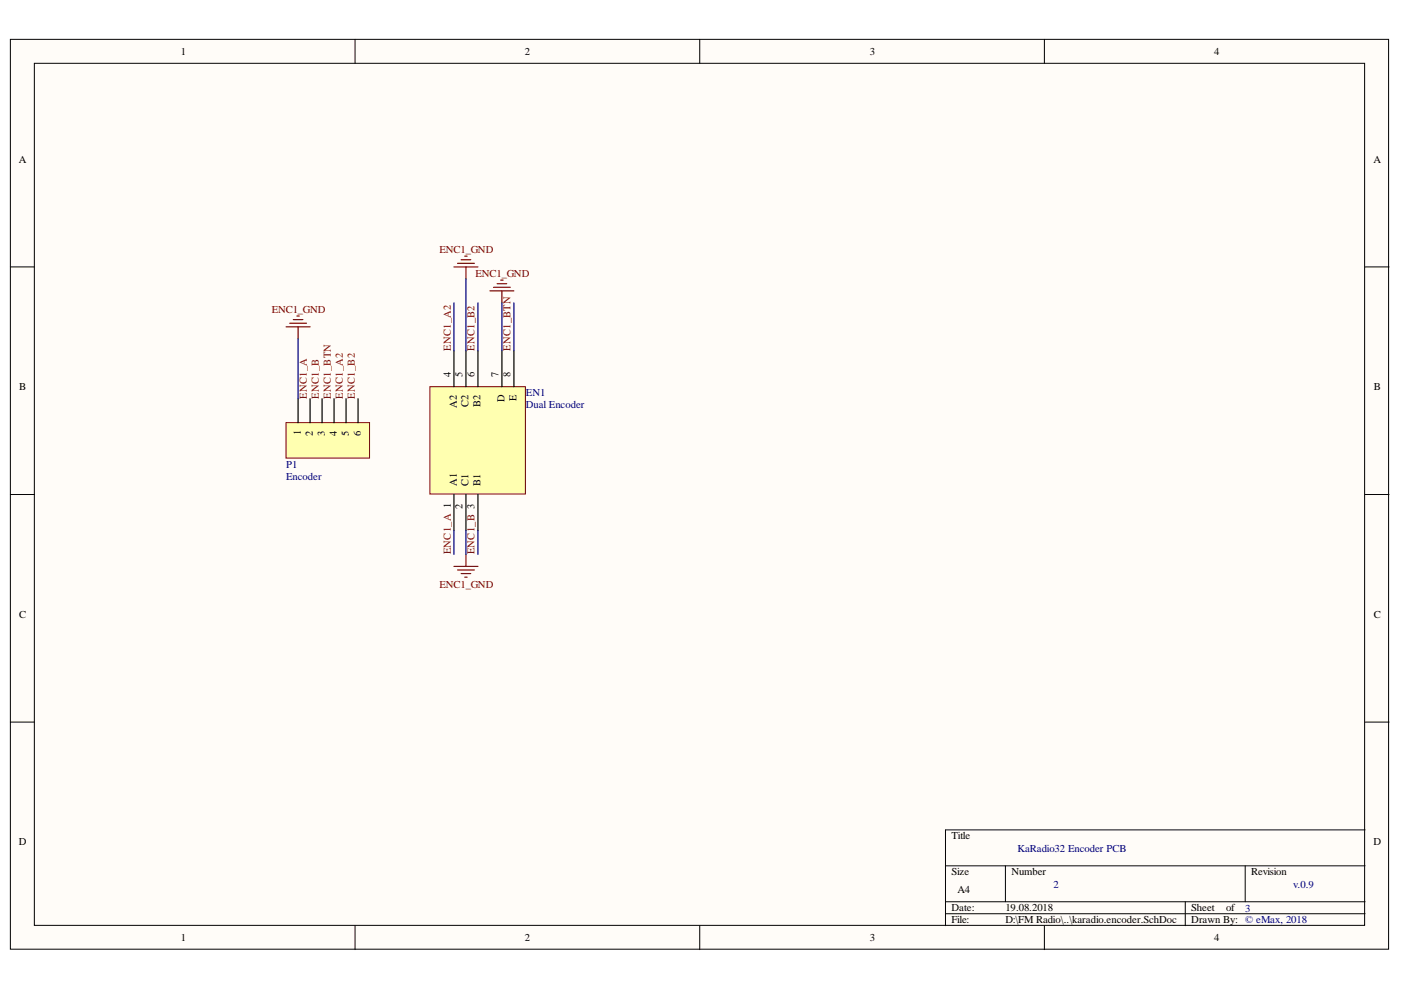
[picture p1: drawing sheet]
<svg xmlns="http://www.w3.org/2000/svg" width="297mm" height="210mm" viewBox="0 0 297 210" stroke-linecap="round" stroke-linejoin="round" font-family="sans-serif">
<defs><g id="words">
<g font-size="2.2">
<text x="38.3" y="11.7">1</text>
<text x="111.3" y="11.7">2</text>
<text x="184.4" y="11.7">3</text>
<text x="257.4" y="11.7">4</text>
<text x="4" y="34.5">A</text>
<text x="291.2" y="34.5">A</text>
<text x="4.1" y="82.7">B</text>
<text x="95.6" y="80" transform="rotate(-90 95.6 80)">4</text>
<text x="98.1" y="80" transform="rotate(-90 98.1 80)">5</text>
<text x="100.6" y="80" transform="rotate(-90 100.6 80)">6</text>
<text x="105.7" y="80" transform="rotate(-90 105.7 80)">7</text>
<text x="108.3" y="80" transform="rotate(-90 108.3 80)">8</text>
<text x="291.3" y="82.7">B</text>
<text x="96.8" y="86.5" transform="rotate(-90 96.8 86.5)">A2</text>
<text x="99.4" y="86.4" transform="rotate(-90 99.4 86.4)">C2</text>
<text x="101.9" y="86.4" transform="rotate(-90 101.9 86.4)">B2</text>
<text x="107" y="85.3" transform="rotate(-90 107 85.3)">D</text>
<text x="109.5" y="85.1" transform="rotate(-90 109.5 85.1)">E</text>
<text x="63.8" y="92.2" transform="rotate(-90 63.8 92.2)">1</text>
<text x="66.3" y="92.5" transform="rotate(-90 66.3 92.5)">2</text>
<text x="68.9" y="92.4" transform="rotate(-90 68.9 92.4)">3</text>
<text x="71.4" y="92.5" transform="rotate(-90 71.4 92.5)">4</text>
<text x="73.9" y="92.4" transform="rotate(-90 73.9 92.4)">5</text>
<text x="76.5" y="92.5" transform="rotate(-90 76.5 92.5)">6</text>
<text x="96.8" y="103.1" transform="rotate(-90 96.8 103.1)">A1</text>
<text x="98.1" y="108" transform="rotate(-90 98.1 108)">2</text>
<text x="99.4" y="103.1" transform="rotate(-90 99.4 103.1)">C1</text>
<text x="101.9" y="103.1" transform="rotate(-90 101.9 103.1)">B1</text>
<text x="4.1" y="131">C</text>
<text x="291.3" y="131">C</text>
<text x="4" y="179.2">D</text>
<text x="201.7" y="177.9">Title</text>
<text x="291.2" y="179.2">D</text>
<text x="201.7" y="185.6">Size</text>
<text x="214.4" y="185.6">Number</text>
<text x="265.3" y="185.6">Revision</text>
<text x="203" y="189.4">A4</text>
<text x="201.7" y="193.2">Date:</text>
<text x="201.7" y="195.7">File:</text>
<text x="213.2" y="193.2">19.08.2018</text>
<text x="213.2" y="195.7">D:\FM Radio\..\karadio.encoder.SchDoc</text>
<text x="252.6" y="193.2">Sheet</text>
<text x="252.6" y="195.7">Drawn By: © eMax, 2018</text>
<text x="259.9" y="193.2">of</text>
<text x="38.3" y="199.6">1</text>
<text x="111.3" y="199.6">2</text>
<text x="184.4" y="199.6">3</text>
<text x="257.4" y="199.6">4</text>
</g>
<g font-size="2.2" fill="#800000">
<text x="93.2" y="53.6">ENC1_GND</text>
<text x="100.8" y="58.7">ENC1_GND</text>
<text x="57.6" y="66.3">ENC1_GND</text>
<text x="95.6" y="74.4" transform="rotate(-90 95.6 74.4)">ENC1_A2</text>
<text x="100.6" y="74.4" transform="rotate(-90 100.6 74.4)">ENC1_B2</text>
<text x="108.3" y="74.4" transform="rotate(-90 108.3 74.4)">ENC1_BTN</text>
<text x="65" y="84.5" transform="rotate(-90 65 84.5)">ENC1_A</text>
<text x="67.6" y="84.5" transform="rotate(-90 67.6 84.5)">ENC1_B</text>
<text x="70.1" y="84.5" transform="rotate(-90 70.1 84.5)">ENC1_BTN</text>
<text x="72.7" y="84.5" transform="rotate(-90 72.7 84.5)">ENC1_A2</text>
<text x="75.2" y="84.5" transform="rotate(-90 75.2 84.5)">ENC1_B2</text>
<text x="95.6" y="117.5" transform="rotate(-90 95.6 117.5)">ENC1_A 1</text>
<text x="100.6" y="117.5" transform="rotate(-90 100.6 117.5)">ENC1_B 3</text>
<text x="93.2" y="124.6">ENC1_GND</text>
</g>
<g font-size="2.2" fill="#000080">
<text x="111.5" y="84.1">EN1</text>
<text x="111.5" y="86.6">Dual Encoder</text>
<text x="60.7" y="99.3">P1</text>
<text x="60.7" y="101.8">Encoder</text>
<text x="215.7" y="180.6">KaRadio32 Encoder PCB</text>
<text x="223.3" y="188.2">2</text>
<text x="274.2" y="188.2">v.0.9</text>
<text x="264" y="193.3">3</text>
</g>
</g></defs>
<g fill="#fffcf8" stroke="#000" stroke-width=".21">
<path d="M2.2 8.3h292.2v193h-292.2z"/>
<path d="M7.3 13.4h282v182.8h-282z"/>
</g>
<g fill="none" stroke="#000" stroke-width=".21">
<path d="M75.3 8.3v5.1M148.4 8.3v5.1M221.4 8.3v5.1M2.2 56.6h5.1M289.4 56.6h5.1M2.2 104.8h5.1M289.4 104.8h5.1M2.2 153.1h5.1M289.4 153.1h5.1M289.4 176h-88.9v20.3M75.3 196.3v5.1M148.4 196.3v5.1"/>
<path d="M200.5 183.6h88.9M200.5 191.2h88.9M200.5 193.7h88.9M213.2 183.6v7.6M221.4 196.3v5.1M251.3 191.2v5.1M264 183.6v7.6"/>
</g>
<path d="M60.6 89.6h17.8v7.5h-17.8z" fill="#ffffb0" stroke="#800000" stroke-width=".21"/>
<path d="M63.2 84.5v5.1M65.7 84.5v5.1M68.3 84.5v5.1M70.8 84.5v5.1M73.4 84.5v5.1M75.9 84.5v5.1" fill="none" stroke="#000" stroke-width=".25"/>
<path d="M91.1 82h20.3v22.7h-20.3z" fill="#ffffb0" stroke="#800000" stroke-width=".21"/>
<path d="M96.2 74.4v7.6M98.8 74.4v7.6M101.3 74.4v7.6M106.4 74.4v7.6M109 74.4v7.6M96.2 104.8v7.7M98.8 104.8v7.7M101.3 104.8v7.7" fill="none" stroke="#000" stroke-width=".25"/>
<g fill="none" stroke="#800000" stroke-width=".25">
<path d="M96.2 56.6h5.1M97 55.8h3.6M97.8 55.1h2M98.5 54.3h.5M98.8 56.6v2.5M106.2 59.4h.5M60.7 69.3h5M61.4 68.5h3.6M62.2 67.8h2M62.9 67h.6M63.2 69.3v2.5M103.9 61.7h5.1"/>
<path d="M104.6 60.9h3.6M105.4 60.2h2M106.4 61.7v2.5M98.8 117.5v2.6M96.2 120.1h5.1M97 120.8h3.6M97.8 121.6h2M98.5 122.4h.5"/>
</g>
<path d="M98.8 59.1v15.3M63.2 71.8v12.7M96.2 64.2v10.2M101.3 64.2v10.2M106.4 64.2v10.2M109 64.2v10.2M96.2 112.5v5M98.8 112.5v5M101.3 112.5v5" fill="none" stroke="#000080" stroke-width=".25"/>
<use href="#words"/>
</svg>
